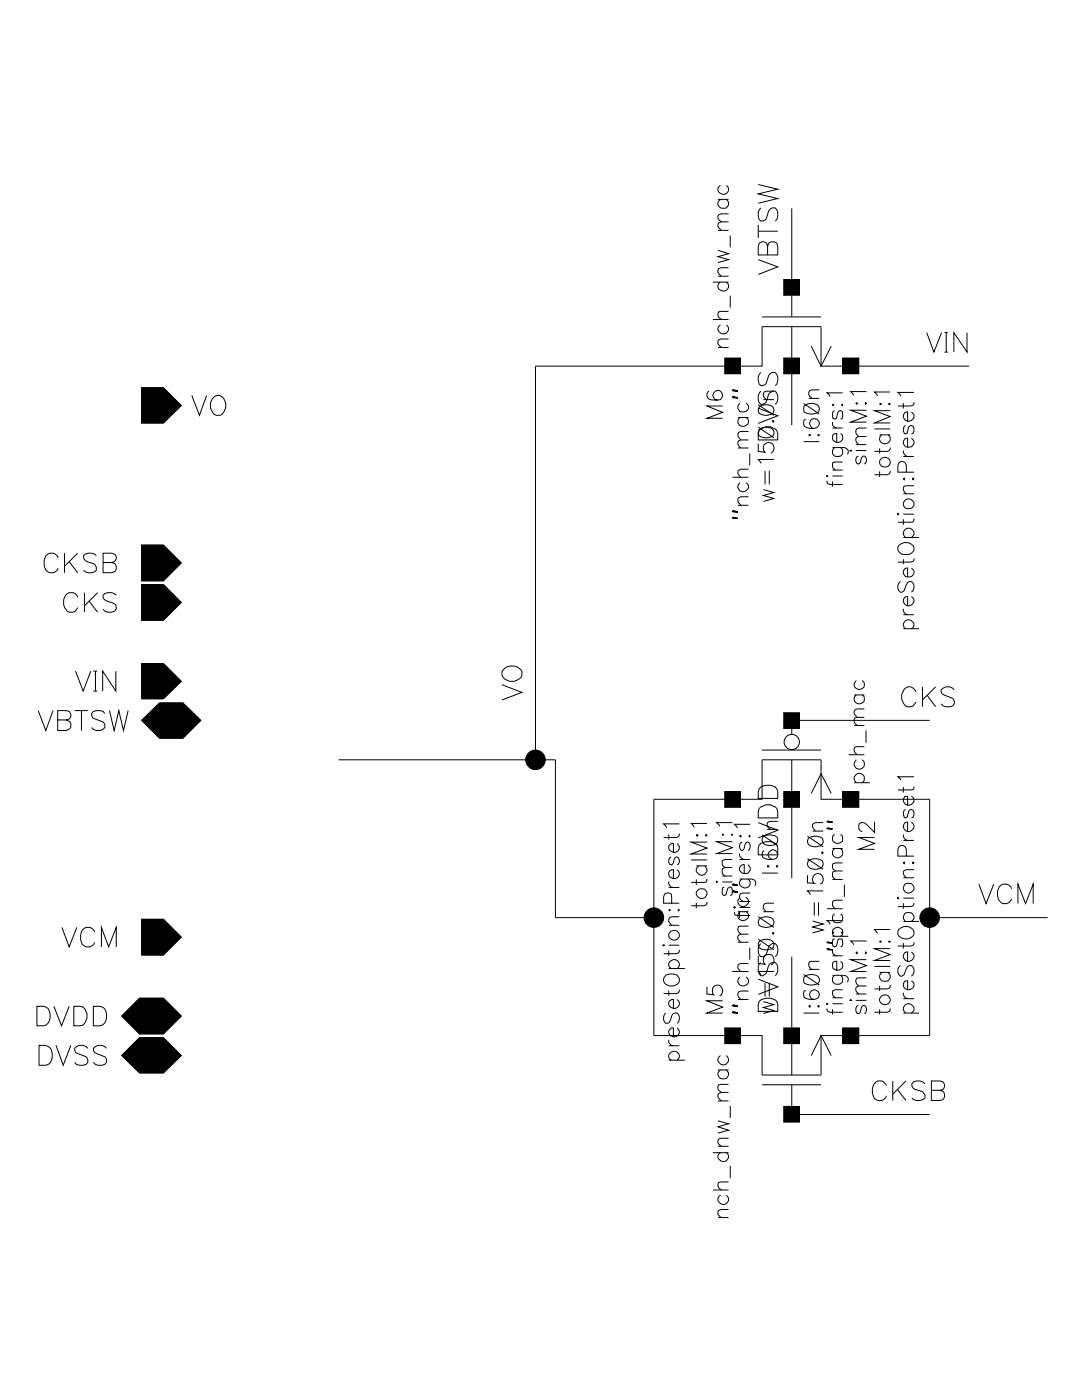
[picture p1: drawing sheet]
<svg xmlns="http://www.w3.org/2000/svg" width="216mm" height="279mm" viewBox="0 0 216 279" stroke-linecap="round" stroke-linejoin="round" font-family="sans-serif">
<g fill="none" stroke="#000" stroke-width=".2">
<path d="M143.3 39.8h2.1M143.8 39.8a.97 .97 0 0 0-.5 1.2 .97 .97 0 0 0 1.2 .6 .96 .96 0 0 0 .9-.8 .96 .96 0 0 0-.5-1M143.8 37a1.02 1.02 0 0 0-.2 1.6 1.02 1.02 0 0 0 1.6-.2 .93 .93 0 0 0-.3-1.4M151.3 36.8l3.9 1-3.9 .9 3.9 .9-3.9 1M142.2 56.3h3.2M143.3 50l2.1 .6-2.1 .6 2.1 .6-2.1 .6M143.3 55.1h2.1M143.3 46h2.1M143.8 56.3a1.02 1.02 0 0 0-.2 1.6 1.02 1.02 0 0 0 1.6-.2 .93 .93 0 0 0-.3-1.4M145.4 53.4h-1.5l-.5 .2-.1 .2v.6l.6 .7M145.4 44.3h-1.5l-.5 .1-.1 .8 .6 .8M145.4 42.7h-1.5l-.5 .1-.1 .3v.4l.6 .8"/>
<path d="M145.7 47v2.4M145.7 59v2.4M151.3 51.8l3.9 1.5-3.9 1.5M151.3 46.1h3.9M151.3 44.9v2.6M151.8 41.5a1.85 1.85 0 0 0 0 2.6 1.05 1.05 0 0 0 1.2-.8l.3-1.1a1.12 1.12 0 0 1 1.4-.7 1.85 1.85 0 0 1 0 2.6M153.2 49.2l-.2-.6a1 1 0 0 0-1.5 0l-.2 .6v1.7h3.9v-1.7l-.2-.6a1.06 1.06 0 0 0-1.1-.3 1.06 1.06 0 0 0-.7 .9v1.7M156.4 55.8h3.1v3.1h-3.1zM158 41.6v21.6M28.3 77.4h4.3l3.6 3.5-3.6 3.5h-4.3zM38.3 78.9l1.5 4 1.4-4M42.8 79.2a1.26 1.26 0 0 1 2 .6 2.25 2.25 0 0 1-.9 3.1 1.26 1.26 0 0 1-1.7-.9 2.19 2.19 0 0 1 .6-2.8z"/>
<path d="M141.5 78.1a.95 .95 0 0 0-.5 .9 .95 .95 0 0 0 .6 .8h1.6a.97 .97 0 0 0 1-1 .96 .96 0 0 0-1-.9 .96 .96 0 0 0-.9 1 .96 .96 0 0 0 .9 .9M142.2 63.8h3.2M143.3 69.3h2.1M143.8 64.9a.99 .99 0 0 0-.1 1.5 .99 .99 0 0 0 1.5-.3 .85 .85 0 0 0-.3-1.2M144.6 71.5h3.1v3.1h-3.1zM145.4 67.6h-1.5l-.5 .2-.1 .3v.5l.6 .7M145.4 62.1l-2 .1-.1 .8 .6 .8M146.3 79.2l.9 .2h-.9l-.2-.2 .2-.1 .9 .3M146.3 77.9l.9 .2h-.9l-.2-.2 .2-.2 .9 .4M151.8 78.1a1.85 1.85 0 0 0 0 2.6 1.05 1.05 0 0 0 1.2-.8l.3-1.1a1.36 1.36 0 0 1 1.4-.7 1.85 1.85 0 0 1 0 2.6M151.8 74.3a1.85 1.85 0 0 0 0 2.7 1.05 1.05 0 0 0 1.2-.8l.3-1.1a1.12 1.12 0 0 1 1.4-.8 1.85 1.85 0 0 1 0 2.7M152.1 63.2h11.7"/>
<path d="M152.3 79.8h2.1M154.4 78.1h-1.5a.76 .76 0 0 0-.4 1.2l.4 .5M156.4 71.5h3.1v3.1h-3.1zM158 65.2v19.6M161.4 79.5h2.1M161.9 69.1l1.9 4 2.1-4M163.5 77.8h-1.5a.76 .76 0 0 0-.5 1.3l.5 .4M168.1 71.5h3.3v3.1h-3.3zM168.1 78.4h-3.1l.5 .4 .1 .4M172.9 78.1h-3.1l.5 .8M177.6 78.2h-3.1l.6 .8M182.4 78.3h-3.2l.5 .8"/>
<path d="M184.9 66.4l1.5 3.9 1.5-3.9M188.5 66.4h.6M188.5 70.3h.6M188.8 66.4v3.9M193 66.4v3.9l-2.7-3.9v3.9M193.4 73.1h-29.6v-7.9h-11.7v7.9h-45.3v78.5M144.2 81h-3.1l3.1 1.3-3.1 1.2h3.1M146.1 95.2h3.3M147.2 89.4h2.2M147.2 83.3h2.2M147.7 96.4a1.02 1.02 0 0 0-.2 1.3 1.02 1.02 0 0 0 1.4 .3 1.02 1.02 0 0 0 .3-1.4l-.4-.2M147.7 83.3a1.02 1.02 0 0 0-.2 1.4 1.02 1.02 0 0 0 1.4 .2 1.02 1.02 0 0 0 .3-1.3l-.4-.3"/>
<path d="M147.7 80.4a1.04 1.04 0 0 0-.1 1.6 1.04 1.04 0 0 0 1.6-.2 .87 .87 0 0 0-.4-1.4M149.4 99.1h-1.6l-.4 .2-.2 .3v.5l.6 .7M149.4 93.6h-1.6l-.4 .2-.2 .3v.4l.6 .7M149.4 87.8h-1.6l-.4 .2-.2 .2v.4l.6 .8M149.4 86.1h-1.6l-.4 .2-.2 .7 .6 .8M149.6 90.5v2.4M151.3 81.4l3.9 1.6-3.9 1.5M151.3 88.6v1.5l1.4 .2a1.11 1.11 0 0 1-.1-1.7 1.11 1.11 0 0 1 1.7 .2 1.11 1.11 0 0 1-.5 1.6M151.3 85.3l3.1 2.1M151.3 80.8l3.1 2.1M151.5 85.9a2.38 2.38 0 0 1 3.5 0l.2 .6v1.3h-3.9v-1.3zM151.5 85.8a2.14 2.14 0 0 1 2.8 0 .93 .93 0 0 1-.5 1.4 2.56 2.56 0 0 1-2.3-.2l-.2-.5z"/>
<path d="M151.5 81.3a2.14 2.14 0 0 1 2.8 0 .95 .95 0 0 1-.5 1.4 2.56 2.56 0 0 1-2.3-.2l-.2-.5zM152.3 97.7l2.1 .6-2.1 .6 2.1 .6-2.1 .6M152.7 94v2.7M153.5 94v2.7M154.3 83.9l.1 .2-.1 .1-.2-.1zM154.4 91.7h-3.1l.6 .8M160.4 88.1h3.1M160.4 80.5l3.1 2.1M160.4 81a2.27 2.27 0 0 1 2.9 0 .95 .95 0 0 1-.4 1.5 2.76 2.76 0 0 1-2.5-.3zM160.8 83.7l-.4 .1a1.15 1.15 0 0 0 .6 1.5 2.07 2.07 0 0 0 2.3-.3 .98 .98 0 0 0-.5-1.4 .98 .98 0 0 0-1.3 .7 .98 .98 0 0 0 .9 1.2M161.4 86.9l.1-.2 .2 .2zM163.2 86.9l.1-.2 .2 .2z"/>
<path d="M164.9 95h.3l-.2 .2zM165 95.9l.2 .6 .4 .2h2.5M166.1 89.3h2.4a.85 .85 0 0 1 .6 1.4M166.1 84.2a.89 .89 0 0 0 .9 1.2M166.1 80.8h.3l-.2 .1zM166.1 96.1v1M166.1 95h2M166.1 93.8h2M166.1 85.4h2M166.5 89.3a.98 .98 0 0 0-.3 1.2 .98 .98 0 0 0 1.1 .6 .96 .96 0 0 0 .9-.7 .96 .96 0 0 0-.5-1.1M166.5 82l-.3 .1v1.4l.3 .2 .4-.2a1.51 1.51 0 0 1 .8-1.5l.4 .1v.5v.9l-.4 .2M167.7 86.5a1.01 1.01 0 0 1 .2 1.5 1.01 1.01 0 0 1-1.5 .1 1.01 1.01 0 0 1 0-1.5l.6-.1v1.8"/>
<path d="M167.9 80.8h.2v.1zM168.1 92.2l-1.9 .1a1.15 1.15 0 0 0 .5 1.5M169.6 89.9h.3l-.1 .2zM170.8 80.5l.1-.2 .2 .2-.2 .2zM170.8 89.9h2.1M170.8 88.7h2.1M171.3 91a.87 .87 0 0 0-.6 .8 .87 .87 0 0 0 .6 .8l.4-.4 .3-1 .5-.2a.95 .95 0 0 1 0 1.6M172.7 80.3l.2 .2-.2 .2zM172.9 87.1h-1.5l-.5 .2-.1 .2v.5l.6 .7M172.9 85.4h-1.5a.76 .76 0 0 0-.5 1.3l.5 .4M172.9 81.9h-3.1l3.1 1.2-3.1 1.1h3.1M174.5 85.6h3.1"/>
<path d="M175.5 80.6h.4l-.2 .2zM175.5 89.5v1M175.5 94.1v1.1M175.5 86.8h2.1M175.9 86.8a1.01 1.01 0 0 0-.1 1.5 1.01 1.01 0 0 0 1.5 0 1.01 1.01 0 0 0-.1-1.5M177.3 80.6h.3l-.1 .2zM177.6 94l-.1 .6-.5 .1h-2.5M177.6 89.3l-.1 .6-.5 .2h-2.5M177.6 82h-3.1l3.1 1.1-3.1 1.3h3.1M180.3 89.9a1.15 1.15 0 0 0 .8 1.2M180.3 80.4v1.1M180.3 98.6h2.1"/>
<path d="M180.3 91.1h2.1M180.4 95.4v.4l-.1-.2zM180.7 84.9a1.01 1.01 0 0 0 0 1.7l.3-.2a1.57 1.57 0 0 1 .7-1.5h.2a.93 .93 0 0 1 .5 .9 .93 .93 0 0 1-.5 .8M180.8 94.2v-1.3a.85 .85 0 0 0-1.3-.6l-.3 .6v1.3h3.2M181.9 87.5a.97 .97 0 0 1 .4 1.2 .97 .97 0 0 1-1.2 .5 .89 .89 0 0 1-.9-.9 .89 .89 0 0 1 .9-.8v1.7M181.9 82.2a1.03 1.03 0 0 1 .2 1.5 1.03 1.03 0 0 1-1.5 .2 1.03 1.03 0 0 1-.1-1.5l.6-.2v1.9M182.2 95.4l.2 .2-.2 .2-.2-.2zM182.4 96.9l-2 .1-.1 .8 .5 .8M182.4 80.3l-.2 .6-.5 .1h-2.5M11.6 111.3a1.44 1.44 0 0 0-1.6-.9 1.44 1.44 0 0 0-1.2 1.4 2.15 2.15 0 0 0 1.1 2.5 1.41 1.41 0 0 0 1.7-.9M12.9 110.4v3.9M13.8 112.1l1.7 2.2"/>
<path d="M15.5 119.2a1.44 1.44 0 0 0-1.6-.9 1.44 1.44 0 0 0-1.2 1.4 2.15 2.15 0 0 0 1.1 2.5h.8l.4-.2 .5-.8M15.5 110.4l-2.6 2.6M16.8 118.3v3.9M17.8 120l1.7 2.2M19.2 110.9a1.76 1.76 0 0 0-2.5 0 1.12 1.12 0 0 0 .7 1.2l1.1 .3a1.02 1.02 0 0 1 .4 1.7 1.89 1.89 0 0 1-2.2-.3M19.5 118.3l-2.7 2.6M20.6 112.3h1.7a1.02 1.02 0 0 1 .9 1 1.02 1.02 0 0 1-.9 1h-1.7v-3.9h1.7l.5 .2a.88 .88 0 0 1 0 1.5l-.5 .2M23.2 118.8a1.85 1.85 0 0 0-2.6 0 1.05 1.05 0 0 0 .7 1.2l1.1 .3a.97 .97 0 0 1 .8 1.3 1.67 1.67 0 0 1-2.6 0M28.3 116.7h4.3l3.6 3.5-3.6 3.6h-4.3zM28.3 108.8h4.3l3.6 3.6-3.6 3.5h-4.3zM146.3 103.4l.9 .1-1.1-.1 .2-.2 .9 .3M146.3 102l.9 .2h-.9l-.2-.2 .2-.1 .9 .3"/>
<path d="M147.2 100.8h2.2M179.2 102.4l.1 .2-.1 .2zM179.3 108.9a1.88 1.88 0 0 1 3.1 .3 1.45 1.45 0 0 1-2 1.5 1.19 1.19 0 0 1-1.1-1.8zM179.7 116.1a1.3 1.3 0 0 0 0 2.1 .76 .76 0 0 0 .8-.6 1.89 1.89 0 0 1 .9-1.5h.5a1.3 1.3 0 0 1 0 2.1M180.3 103.6v1.1M180.3 111.6v1M180.3 107.3h3.1M180.3 102.6h2.1M180.7 107.3a1.03 1.03 0 0 1-.2-1.6 1.03 1.03 0 0 1 1.5 0 1.03 1.03 0 0 1-.1 1.6M181.9 119a1.03 1.03 0 0 1 .2 1.5 1.03 1.03 0 0 1-1.5 .2 1.03 1.03 0 0 1-.1-1.5l.6-.2v1.9M181.9 113.4a.97 .97 0 0 1 .4 1.2 .97 .97 0 0 1-1.2 .5 .89 .89 0 0 1-.9-.8 .89 .89 0 0 1 .9-.9v1.7M182.4 111.4l-.2 .6-.5 .2h-2.5"/>
<path d="M182.4 103.5l-.2 .6-3 .1M15.1 133.9l1.5 4 1.5-4M18.6 133.9h.8M18.6 137.9h.8M19.1 133.9v4M23.1 133.9v4l-2.6-4v4M28.3 132.4h4.3l3.6 3.6-3.6 3.4h-4.3zM100.2 136.7l3.9 1.5-3.9 1.5M100.4 133.7a2.29 2.29 0 0 1 3.7 .3v.8a2.22 2.22 0 0 1-1.9 1.2 2.22 2.22 0 0 1-2-1.2v-.8zM170.4 138.7h2.1M170.9 138.7a.99 .99 0 0 0-.2 1.5 .99 .99 0 0 0 1.5 0 .99 .99 0 0 0-.2-1.5M170.9 135.8a.99 .99 0 0 0-.2 1.5 .99 .99 0 0 0 1.5 0 .99 .99 0 0 0-.2-1.5"/>
<path d="M180.3 121.5a1.02 1.02 0 0 0 .8 1.2M180.3 125.5h3.1M180.3 122.7h2.1M180.7 125.5a1.02 1.02 0 0 1-.2-1.4 1.02 1.02 0 0 1 1.4-.3 1.02 1.02 0 0 1 .3 1.4l-.3 .3M182.8 138.1a1.35 1.35 0 0 0-1.3-1.1 1.35 1.35 0 0 0-1.3 1.1 2.2 2.2 0 0 0 .9 3 1.41 1.41 0 0 0 1.7-1M184.1 137.1v4M185 138.8l1.7 2.3M186.7 137.1l-2.6 2.6M190.4 137.7a1.67 1.67 0 0 0-2.6 0 .9 .9 0 0 0 .8 1.1l1.1 .4a.95 .95 0 0 1 .7 .7 .95 .95 0 0 1-.3 1 1.82 1.82 0 0 1-2.3-.4M7.6 141.8l1.5 4 1.5-4M11.5 143.7h1.7l.6 .2a1.04 1.04 0 0 1 0 1.6l-.6 .3h-1.7v-4h1.7l.6 .2a1 1 0 0 1 0 1.5l-.6 .2M14.9 141.8h2.6"/>
<path d="M16.3 141.8v4M20.9 142.4a1.67 1.67 0 0 0-2.6 0 .9 .9 0 0 0 .8 1.1l1.5 .6 .3 .5v.6a1.67 1.67 0 0 1-2.6 0M21.8 141.8l1 4 .9-4 .9 4 1-4M28.3 143.8l3.5-3.5h4.7l3.5 3.5-3.5 3.5h-4.7zM67.6 151.6h43.2v31.5h19.7M130.5 159.5h21.6v-7.9h11.7v7.9h21.7v47.2h-21.7v7.8h-11.7v-7.8h-21.6zM144.6 158h3.1v3.1h-3.1zM151.8 157.1a2.48 2.48 0 0 1 3.2 .4l.2 .5v1.3h-3.9v-1.3zM152.1 149.7h11.7M156.4 142.2h3.1v3.2h-3.1zM156.4 158h3.1v3.1h-3.1zM158 151.6v23.7"/>
<path d="M161.9 158.3l1.9-3.9 2.1 3.9M168.1 158h3.3v3.1h-3.3zM169.3 150.6h3.2M170.4 156.2h3.2M170.4 144.8h2.1M170.9 156.2a1.03 1.03 0 0 1-.2-1.5 1.03 1.03 0 0 1 1.5 0 1.03 1.03 0 0 1-.2 1.5M170.9 151.6a1.03 1.03 0 0 0-.2 1.6 1.03 1.03 0 0 0 1.5 0 1.03 1.03 0 0 0-.2-1.6M172.5 149l-1.9 .1-.2 .8 .6 .7M172.5 143.2l-1.9 .1-.2 .7 .6 .8M172.5 141.5h-1.5l-.4 .1-.2 .8 .6 .8M172.8 145.8v2.5M180.3 157.1v1.1"/>
<path d="M181.9 158.9a.99 .99 0 0 1 .1 1.6 .99 .99 0 0 1-1.6-.3 .77 .77 0 0 1-.1-.9 .77 .77 0 0 1 .8-.4v1.8M182.4 157l-.2 .6h-3M182.4 155h-3.2l.5 .4v.3M185.5 143.8h-27.5v2.8M133.4 175.9a1.01 1.01 0 0 0 1 1.2M133.4 166.5v1.1M133.4 177.1h2.2M133.9 171a.87 .87 0 0 0-.5 .8 .87 .87 0 0 0 .5 .8l.5-.4 .3-1 .4-.2a.95 .95 0 0 1 0 1.6M135.1 173.6a1.02 1.02 0 0 1 .2 1.4 1.02 1.02 0 0 1-1.4 .2 1.02 1.02 0 0 1-.3-1.4l.4-.2h.4v1.7M135.1 168.3a1.01 1.01 0 0 1 .2 1.4 1.01 1.01 0 0 1-1.3 .3 1.01 1.01 0 0 1-.4-1.3l.4-.4h.4v1.8M135.6 166.4l-.2 .6-.4 .1h-2.6M135.6 164.4h-3.2l.6 .8"/>
<path d="M137.9 171.6h3.2M138.9 175.5v1.1M138.9 172.8h2.2M139.1 177.8a1.08 1.08 0 0 1 1.3-.4 1.08 1.08 0 0 1 .7 1.2 1.05 1.05 0 0 1-1.4 .7 1.05 1.05 0 0 1-.6-1.5zM139.1 166.5l.2 .2-.2 .2-.2-.2zM139.4 172.8a1.03 1.03 0 0 0-.1 1.5 1.03 1.03 0 0 0 1.5 0 1.03 1.03 0 0 0-.2-1.5M140.9 166.5l.2 .2-.2 .2zM141.1 175.4l-.2 .6-3 .1M141.1 168.1h-3.2l3.2 1.1-3.2 1.2h3.2M141.1 164.3h-3.2l.6 .8M143 175.9l.2 .1-.2 .2zM144.1 176h2"/>
<path d="M144.1 174.8h2M144.2 166.5l.2 .1-.2 .1zM144.5 177l-.3 .2v1.4l.3 .1 .4-.1a1.51 1.51 0 0 1 .8-1.6l.4 .2v.5v.9l-.4 .1M146.1 166.5v.2l-.2-.1zM146.1 173.1h-1.4l-.5 .2a1.15 1.15 0 0 0 .5 1.5M146.1 171.5h-1.4l-.5 .2v1l.5 .4M146.1 168h-3.1l3.1 1.2-3.1 1.1h3.1M146.1 164.2h-3.1l.6 .7M146.3 177.9l.9 .2h-.9l-.2-.2 .2-.2 .9 .4M146.3 176.5l.9 .2h-.9l-.2-.2 .2-.1 .9 .3M147.6 175.4h2.4l.5 .2a.77 .77 0 0 1 .1 1.2M147.6 170.3a1.12 1.12 0 0 0 .9 1.2"/>
<path d="M147.6 179.9h2.1M147.6 171.5h2.1M147.7 179.1a1.03 1.03 0 0 0-.2 1.5 1.03 1.03 0 0 0 1.5 0 1.03 1.03 0 0 0-.2-1.5M147.7 166.7l.2 .2-.2 .1-.1-.1zM148.1 175.4a1.02 1.02 0 0 0-.2 1.6 1.02 1.02 0 0 0 1.6-.2 .93 .93 0 0 0-.2-1.4M148.1 168.1a.93 .93 0 0 0-.6 .8 .93 .93 0 0 0 .6 .9l.4-.6 .3-1 .5-.1a1.01 1.01 0 0 1 0 1.7M149.3 172.6a1.04 1.04 0 0 1 0 1.5 1.04 1.04 0 0 1-1.6-.2l-.1-.2a.9 .9 0 0 1 .9-1.1v1.7M149.5 166.7l.2 .2-.2 .1zM149.7 178.2h-1.4l-.6 .2-.1 .8 .7 .7M149.7 164.5h-3.1l.6 .8M151.3 164.2l3.9 1.5-3.9 1.5M151.5 168.7a2.58 2.58 0 0 1 3.5 0l.2 .5v1.4h-3.9v-1.4z"/>
<path d="M151.5 161.4a2.38 2.38 0 0 1 3.5 0l.2 .6v1.2h-3.9v-1.2zM152.1 174.2h3.1M152.1 166.6l3.1 2.1M152.2 167a2.47 2.47 0 0 1 2.8 0 1.03 1.03 0 0 1-.4 1.6 2.3 2.3 0 0 1-2.4-.4l-.1-.4zM152.5 169.8a.89 .89 0 0 0-.5 .8 .89 .89 0 0 0 .7 .8 2.19 2.19 0 0 0 2.3-.3 .97 .97 0 0 0-.4-1.4 .97 .97 0 0 0-1.3 .6 .97 .97 0 0 0 .9 1.2M153.1 165.5h2.1M153.2 172.7l.2 .2-.2 .2-.1-.2zM155 172.7l.2 .2-.2 .2zM155.2 163.9h-1.4l-.6 .2-.1 .2v.5l.7 .7M161.1 174.7v1.5l1.4 .1a1.11 1.11 0 0 1 0-1.7 1.11 1.11 0 0 1 1.6 .2 1.11 1.11 0 0 1-.4 1.6M161.1 171.4l3.2 2.1M161.1 166.9l3.2 2.1"/>
<path d="M161.3 171.8a2.47 2.47 0 0 1 2.8 0 1.03 1.03 0 0 1-.4 1.5 2.3 2.3 0 0 1-2.4-.3l-.2-.4zM161.3 167.3a2.47 2.47 0 0 1 2.8 0 1.03 1.03 0 0 1-.4 1.5 2.3 2.3 0 0 1-2.4-.3l-.2-.4zM162.1 165.9h2.2M163.9 170.2l.2-.2 .2 .2-.2 .1zM164.3 177.8h-3.2l.6 .8M164.3 164.2h-1.6l-.4 .1-.2 .3v.5l.6 .8M165.2 165.4h.9h-.9h-.2l.2-.2 .9 .2M165.2 164l.9 .1h-.9l-.2-.1 .2-.2 .9 .3M166.1 175.5h2M166.1 169.3h2M166.5 169.3a1.03 1.03 0 0 0-.1 1.6 1.03 1.03 0 0 0 1.5 0 1.03 1.03 0 0 0-.2-1.6M166.5 166.5a1.01 1.01 0 0 0 .3 1.8 1.01 1.01 0 0 0 1.3-1.2v-.3l-.4-.3"/>
<path d="M168.1 179.7h-1.4l-.5 .1a1.15 1.15 0 0 0 .5 1.6M168.1 173.8h-1.4l-.5 .2a1.15 1.15 0 0 0 .5 1.5M168.1 172.2h-1.4l-.5 .2v1l.5 .4M168.5 176.5v2.5M174.5 167.1h-3.1l3.1 1.2-3.1 1.2h3.1M174.5 164v2.1l-1.5-1.5a1.04 1.04 0 0 0-1.5-.2 1.05 1.05 0 0 0 .5 1.5M179.2 179.1l.1 .1-.1 .2zM180.3 166.5a1.02 1.02 0 0 0 .8 1.2M180.3 179.2h2.1M180.3 175.2h2.1M180.3 167.7h2.1M180.4 172v.4l-.1-.2z"/>
<path d="M180.7 161.5a1.01 1.01 0 0 0 0 1.7l.3-.1a1.51 1.51 0 0 1 .9-1.6 .93 .93 0 0 1 .5 .9 .93 .93 0 0 1-.5 .8M180.8 170.9v-1.4a.85 .85 0 0 0-1.3-.6l-.3 .6v1.4h3.2M181.9 164.1a1.03 1.03 0 0 1 .2 1.4 1.03 1.03 0 0 1-1.5 .2 1.03 1.03 0 0 1-.1-1.4l.6-.2v1.8M182.2 172l.2 .2-.2 .2-.2-.2zM182.4 173.6h-1.6l-.4 .1-.1 .3v.4l.5 .8M195.3 176.4l1.5 3.9 1.5-3.9M201.8 177.4a1.44 1.44 0 0 0-1.6-1 1.44 1.44 0 0 0-1.1 1.5 2.15 2.15 0 0 0 1.1 2.4 1.41 1.41 0 0 0 1.6-.9M12.4 185.1l1.4 3.9 1.5-3.9M18.9 186a1.44 1.44 0 0 0-1.7-.9 1.44 1.44 0 0 0-1.1 1.5 2.11 2.11 0 0 0 1.1 2.4 1.41 1.41 0 0 0 1.7-1M20.2 189v-3.9l1.5 3.9 1.5-3.9v3.9M28.3 183.5h4.3l3.6 3.5-3.6 3.6h-4.3zM132.2 188.6h.4l-.2 .2z"/>
<path d="M132.8 194.6a1.96 1.96 0 0 1 2.8 .6 1.5 1.5 0 0 1-.8 1.5 1.5 1.5 0 0 1-1.6-.1 1.09 1.09 0 0 1-.8-.9 1.09 1.09 0 0 1 .4-1.1zM133.4 181.6h.4l-.2 .2zM133.4 189.7v1.1M133.4 197.7v1M133.4 193.3h3.3M133.4 188.6h2.2M133.4 184.7h2.2M133.9 193.3a1.02 1.02 0 0 1-.1-1.6 1.02 1.02 0 0 1 1.6 .2 .93 .93 0 0 1-.3 1.4M134 180.3l-.1-1.8a.99 .99 0 0 0-1.3 0l-.2 .5v1.3h3.2M135.1 199.5a1.02 1.02 0 0 1 .2 1.4 1.02 1.02 0 0 1-1.4 .2 1.02 1.02 0 0 1-.3-1.4l.4-.2h.4v1.8M135.3 181.6h.3l-.2 .2zM135.6 197.5l-.2 .6-.4 .2h-2.6"/>
<path d="M135.6 189.6l-.2 .6-.4 .1h-2.6M135.6 183h-1.6l-.4 .1-.2 .8 .6 .8M138.9 180.2v1.1M141.1 180l-.2 .6-.4 .2h-2.6M141.1 196.9v1.5l1.3 .1a1.09 1.09 0 0 1 0-1.6 1.09 1.09 0 0 1 1.6 .2 1.1 1.1 0 0 1-.4 1.6M144.2 199.7h-3.1l3.1 1.3-3.1 1.2h3.1M146.1 193.9h3.3M146.6 182l.1 .6 3 .1M146.6 180.9l.1 .2-.1 .2-.2-.2zM147.2 181.9h2.2M147.2 199.5h2.2M147.2 188h2.2"/>
<path d="M147.6 182.1v1.1M147.6 181.1h2.1M147.7 195a1.02 1.02 0 0 0-.2 1.4 1.02 1.02 0 0 0 1.4 .2 1.02 1.02 0 0 0 .3-1.4l-.4-.2M147.7 181.9a1.02 1.02 0 0 0-.2 1.4 1.02 1.02 0 0 0 1.4 .3 1.02 1.02 0 0 0 .3-1.4l-.4-.3M149.4 197.8h-1.6a.76 .76 0 0 0-.4 1.3l.4 .4M149.4 192.3h-1.6l-.4 .1-.2 .3v.5l.6 .7M149.4 186.4h-1.6l-.4 .2-.2 .3v.5l.6 .6M149.4 184.8l-2 .1-.2 .8 .6 .7M149.6 189.1v2.4M151.3 195.4l3.9 1.5-3.9 1.6M151.3 190.8v1.5l1.4 .1a1.11 1.11 0 0 1-.1-1.6 1.11 1.11 0 0 1 1.6 0 1.11 1.11 0 0 1-.1 1.6l-.3 .1M151.3 187.5l3.1 2.1"/>
<path d="M151.3 183l3.1 2.1M151.5 199.9a2.58 2.58 0 0 1 3.5 0l.2 .6v1.3h-3.9v-1.3zM151.5 188a2.14 2.14 0 0 1 2.8 0 .95 .95 0 0 1-.5 1.4 2.56 2.56 0 0 1-2.3-.3l-.2-.5zM151.5 183.5a2.14 2.14 0 0 1 2.8 0 .95 .95 0 0 1-.5 1.4 2.56 2.56 0 0 1-2.3-.2l-.2-.6zM151.8 192.1a1.85 1.85 0 0 0 0 2.6 1.34 1.34 0 0 0 1.2-.7l.3-1.2a1.02 1.02 0 0 1 1.7-.4 1.98 1.98 0 0 1-.3 2.3M151.8 188.3a1.85 1.85 0 0 0 0 2.6 1.12 1.12 0 0 0 1.2-.7l.3-1.1a1.36 1.36 0 0 1 1.4-.8 1.85 1.85 0 0 1 0 2.6M152.3 199.9l2.1 .6-2.1 .6 2.1 .6-2.1 .6M152.3 181.9h2.1M152.7 196.2v2.7M153.5 196.2v2.7M154.3 186.1l.1 .2-.1 .1-.2-.1zM154.4 193.9h-3.1l.6 .7"/>
<path d="M154.4 180.3h-1.5a.76 .76 0 0 0-.4 1.2l.4 .4M158 190.9v23.6M160.4 194.5l3.1 2.1M160.4 195a2.27 2.27 0 0 1 2.9 0 .93 .93 0 0 1-.4 1.4 2.76 2.76 0 0 1-2.5-.2zM160.8 197.7l-.4 .1v1.3a2.63 2.63 0 0 0 2.9 0 .98 .98 0 0 0-.4-1.5 .98 .98 0 0 0-1.3 .6 .98 .98 0 0 0 .8 1.3M161.4 193.5h2.1M162.1 183.8l2.2 .6-2.2 .6 2.2 .6-2.2 .6M162.5 180.1v2.6M163.3 180.1v2.6M163.5 191.9h-2l-.1 .8 .6 .8M165 181.4h3.1M165.2 189.4l.9 .2h-.9l-.2-.2 .2-.1 .9 .3a.89 .89 0 0 0 .9 1.2"/>
<path d="M165.2 188l.9 .2h-.9l-.2-.2h.2l.9 .2M166.1 194.6h2.4a.85 .85 0 0 1 .6 1.4M166.1 186.1h.3l-.2 .2zM166.1 199.1h2M166.1 190.8h2M166.1 186.9h3.1M166.5 194.6a.98 .98 0 0 0-.3 1.3 .98 .98 0 0 0 1.1 .5 .96 .96 0 0 0 .9-.7 .96 .96 0 0 0-.5-1.1M166.5 187.4l-.3 .1v1.3l.3 .2 .4-.2a1.55 1.55 0 0 1 .7-1.4l.5 .1v.5v.8l-.4 .2M166.5 186.9a1.01 1.01 0 0 1 .3-1.8 1.01 1.01 0 0 1 1.3 1.2v.3l-.4 .3M166.5 182.4a.98 .98 0 0 0-.3 1.2 .98 .98 0 0 0 1.1 .5 .96 .96 0 0 0 .9-.7 .96 .96 0 0 0-.5-1M167.7 191.9a1.01 1.01 0 0 1-.2 1.7 1.01 1.01 0 0 1-1.4-1.2 .63 .63 0 0 1 .9-.5v1.7M167.9 186.1h.2v.2z"/>
<path d="M168.1 197.5h-1.4l-.5 .2v1l.5 .4M168.1 183.7h-3.1l.5 .4 .1 .4M169.8 199.5l.1 .1-.1 .1-.2-.1zM170.8 190.2l.1-.2 .2 .2-.2 .1zM170.8 199.6h2.1M170.8 198.4h2.1M172.7 190l.2 .2-.2 .1zM172.9 196.8h-1.5l-.5 .1-.1 .3v.5l.6 .7M172.9 195.2h-2l-.1 .8 .6 .8M172.9 191.5h-3.1l3.1 1.2-3.1 1.2h3.1M172.9 187.8h-3.1l.5 .8M174.5 192.9h3.1"/>
<path d="M175.5 196.8v1M175.5 194.1h2.1M175.7 187.8l.2 .2h-.2h-.2zM175.9 194.1a.98 .98 0 0 0-.3 1.2 .98 .98 0 0 0 1.1 .5 .96 .96 0 0 0 .9-.7 .96 .96 0 0 0-.4-1M177.5 187.8l.1 .2h-.1h-.2zM177.6 196.6l-.1 .6-.5 .2h-2.5M177.6 189.3h-3.1l3.1 1.2-3.1 1.2h3.1M177.6 185.5h-3.1l.6 .8M179.3 185.5a1.88 1.88 0 0 1 3.1 .3 1.54 1.54 0 0 1-2 1.6 1.23 1.23 0 0 1-1.1-1.9zM179.7 192.7a1.3 1.3 0 0 0 0 2.1 .76 .76 0 0 0 .8-.6 1.89 1.89 0 0 1 .9-1.5h.5a1.3 1.3 0 0 1 0 2.1M180.3 198.1a1.02 1.02 0 0 0 .8 1.2M180.3 199.3h2.1"/>
<path d="M180.3 180.3v1.1M180.3 188.2v1.1M180.3 183.9h3.1M180.7 183.9a1.04 1.04 0 0 1-.1-1.6 1.04 1.04 0 0 1 1.6 .2 .87 .87 0 0 1-.3 1.4M181.9 195.7a1.02 1.02 0 0 1 .1 1.6 1.02 1.02 0 0 1-1.6-.2 .81 .81 0 0 1-.1-.9 .81 .81 0 0 1 .8-.5v1.8M181.9 190a1.03 1.03 0 0 1 .2 1.5 1.03 1.03 0 0 1-1.5 .1 1.03 1.03 0 0 1-.1-1.4l.6-.2v1.9M182.4 188l-.2 .6-.5 .2h-2.5M182.4 180.2l-.2 .6-.5 .1h-2.5M185.5 183.1h23.5M203.1 180.3v-3.9l1.5 3.9 1.6-3.9v3.9M7.4 200.8h1.3a1.45 1.45 0 0 1 1.3 1.5 2.01 2.01 0 0 1-1.3 2.4h-1.3zM7.8 208.6h1.3a2.14 2.14 0 0 1 1 3.4l-.4 .4-.6 .2h-1.3z"/>
<path d="M10.8 200.8l1.5 3.9 1.5-3.9M11.2 208.6l1.4 4 1.5-4M14.7 200.8h1.3l.6 .2a2.34 2.34 0 0 1 0 3.6l-.6 .1h-1.3zM17.5 209.2a1.67 1.67 0 0 0-2.6 0 .9 .9 0 0 0 .8 1.1l1.1 .4a.95 .95 0 0 1 .7 .7 .95 .95 0 0 1-.3 1 1.82 1.82 0 0 1-2.3-.4M18.6 200.8h1.3a1.44 1.44 0 0 1 1.4 1.5 1.97 1.97 0 0 1-1.4 2.4h-1.3zM21.3 209.2a1.67 1.67 0 0 0-2.7 0 .9 .9 0 0 0 .8 1.1l1.1 .4a.95 .95 0 0 1 .8 .7 .95 .95 0 0 1-.4 1 1.82 1.82 0 0 1-2.3-.4M24.3 210.7l3.6-3.6h4.7l3.6 3.6-3.6 3.4h-4.7zM24.3 202.8l3.6-3.6h4.7l3.6 3.6-3.6 3.5h-4.7zM132.8 202.2a1.34 1.34 0 0 0 0 2 .74 .74 0 0 0 1-.6l.2-.8a.78 .78 0 0 1 .8-.6 .78 .78 0 0 1 .8 .7v.6l-.5 .7M133.4 207.5a1.01 1.01 0 0 0 1 1.2M133.4 211.6h3.3M133.4 208.7h2.2"/>
<path d="M133.9 211.6a1.02 1.02 0 0 1-.1-1.6 1.02 1.02 0 0 1 1.6 .2 .93 .93 0 0 1-.3 1.4M135.1 205.1a1.01 1.01 0 0 1 .2 1.4 1.01 1.01 0 0 1-1.3 .3 1.01 1.01 0 0 1-.4-1.3l.4-.4h.4v1.8M143.3 219.7h2.1M143.3 213.5h2.1M143.8 213.5a.97 .97 0 0 0-.5 1.3 .97 .97 0 0 0 1.2 .5 .97 .97 0 0 0 .9-.7 .97 .97 0 0 0-.5-1.1M143.8 210.7a1.03 1.03 0 0 0-.2 1.5 1.03 1.03 0 0 0 1.5 0 1.03 1.03 0 0 0-.2-1.5M144.6 205.1h3.1v3.2h-3.1zM145.4 218h-1.5l-.5 .2-.1 .2v.5l.6 .8M145.4 216.4l-2 .1-.1 .8 .6 .7M146.3 202l.9 .2h-.9l-.2-.2 .2-.2 .9 .4M146.3 200.7l.9 .1h-.9l-.2-.1 .2-.2 .9 .3M152.1 216.5h11.7"/>
<path d="M156.4 205.1h3.1v3.2h-3.1zM158 216.5v5.9h27.5M160.4 202.2h3.1M161.4 200.8l.1-.1 .2 .1-.2 .2zM161.9 210.7l1.9-4 2.1 4M163.2 200.8l.1-.1 .2 .1-.2 .2zM164.9 200.3h.3l-.2 .2zM165 201.3l.2 .5 .4 .2h2.5M166.1 201.4v1M166.1 200.3h2M168.1 205.1h3.3v3.2h-3.3zM171.3 200.7a1.01 1.01 0 0 0-.4 1.5h.6l.4-1.1 .1-.3 .5-.1a.95 .95 0 0 1 0 1.6"/>
<path d="M175.5 201.4v1M176.9 216.7a1.44 1.44 0 0 0-1.7-1 1.44 1.44 0 0 0-1.1 1.6 2.11 2.11 0 0 0 1.1 2.3 1.41 1.41 0 0 0 1.7-.9M177.6 201.3l-.1 .5-.5 .2h-2.5M178.1 215.7v3.9M179.1 217.4l1.7 2.2M180.3 202.2h3.1M180.7 202.2a1.03 1.03 0 0 1-.2-1.5 1.03 1.03 0 0 1 1.5 0 1.03 1.03 0 0 1-.1 1.5M180.8 215.7l-2.7 2.7M184.6 216.3a1.7 1.7 0 0 0-2.7 0 1.1 1.1 0 0 0 .7 1.1l1.2 .4a1.36 1.36 0 0 1 .8 1.3 1.89 1.89 0 0 1-2.7 0M185.8 217.6h1.7l.6 .2a1.06 1.06 0 0 1 .4 1.1 1.06 1.06 0 0 1-1 .7h-1.7v-3.9h1.7l.6 .2a1 1 0 0 1 0 1.5l-.6 .2M142.2 237.5h3.2M142.2 230h3.2"/>
<path d="M143.3 223.7l2.1 .6-2.1 .6 2.1 .7-2.1 .5M143.3 228.8h2.1M143.8 238.5a1.03 1.03 0 0 0-.2 1.5 1.03 1.03 0 0 0 1.5 0 1.03 1.03 0 0 0-.2-1.5M143.8 230a.99 .99 0 0 0-.1 1.6 .99 .99 0 0 0 1.5-.3 .85 .85 0 0 0-.3-1.3M145.4 235.9l-2 .1-.1 .7 .6 .8M145.4 227.2h-1.5l-.5 .1-.1 .3v.5l.6 .7M145.7 220.7v2.4M145.7 232.7v2.4M156.4 220.8h3.1v3.1h-3.1zM143.3 243h2.1M145.4 241.4h-1.5l-.5 .2-.1 .2v.5l.6 .7"/>
<circle cx="176.5" cy="92.2" r="1.05"/>
<circle cx="181.3" cy="100.6" r="1.04"/>
<circle cx="106.8" cy="151.6" r="1.95"/>
<circle cx="158" cy="148.1" r="1.52"/>
<circle cx="181.3" cy="177.2" r="1.04"/>
<circle cx="130.5" cy="183.1" r="1.95"/>
<circle cx="134.5" cy="186.6" r="1.05"/>
<circle cx="176.5" cy="199.5" r="1.05"/>
<circle cx="185.5" cy="183.1" r="1.95"/>
</g>
<g fill="#000">
<path d="M156.4 55.8h3.1v3.1h-3.1zM144.6 71.5h3.1v3.1h-3.1zM156.4 71.5h3.1v3.1h-3.1zM168.1 71.5h3.3v3.1h-3.3zM28.3 77.4h4.3l3.6 3.5-3.6 3.5h-4.3zM28.3 108.8h4.3l3.6 3.6-3.6 3.5h-4.3zM28.3 132.4h4.3l3.6 3.6-3.6 3.4h-4.3zM28.3 116.7h4.3l3.6 3.5-3.6 3.6h-4.3zM28.3 143.8l3.5-3.5h4.7l3.5 3.5-3.5 3.5h-4.7zM156.4 142.2h3.1v3.2h-3.1zM144.6 158h3.1v3.1h-3.1zM156.4 158h3.1v3.1h-3.1z"/>
<path d="M168.1 158h3.3v3.1h-3.3zM28.3 183.5h4.3l3.6 3.5-3.6 3.6h-4.3zM24.3 210.7l3.6-3.6h4.7l3.6 3.6-3.6 3.4h-4.7zM24.3 202.8l3.6-3.6h4.7l3.6 3.6-3.6 3.5h-4.7zM144.6 205.1h3.1v3.2h-3.1zM156.4 205.1h3.1v3.2h-3.1zM168.1 205.1h3.3v3.2h-3.3zM156.4 220.8h3.1v3.1h-3.1z"/>
<circle cx="106.8" cy="151.6" r="1.95"/>
<circle cx="130.5" cy="183.1" r="1.95"/>
<circle cx="185.5" cy="183.1" r="1.95"/>
</g>
</svg>
